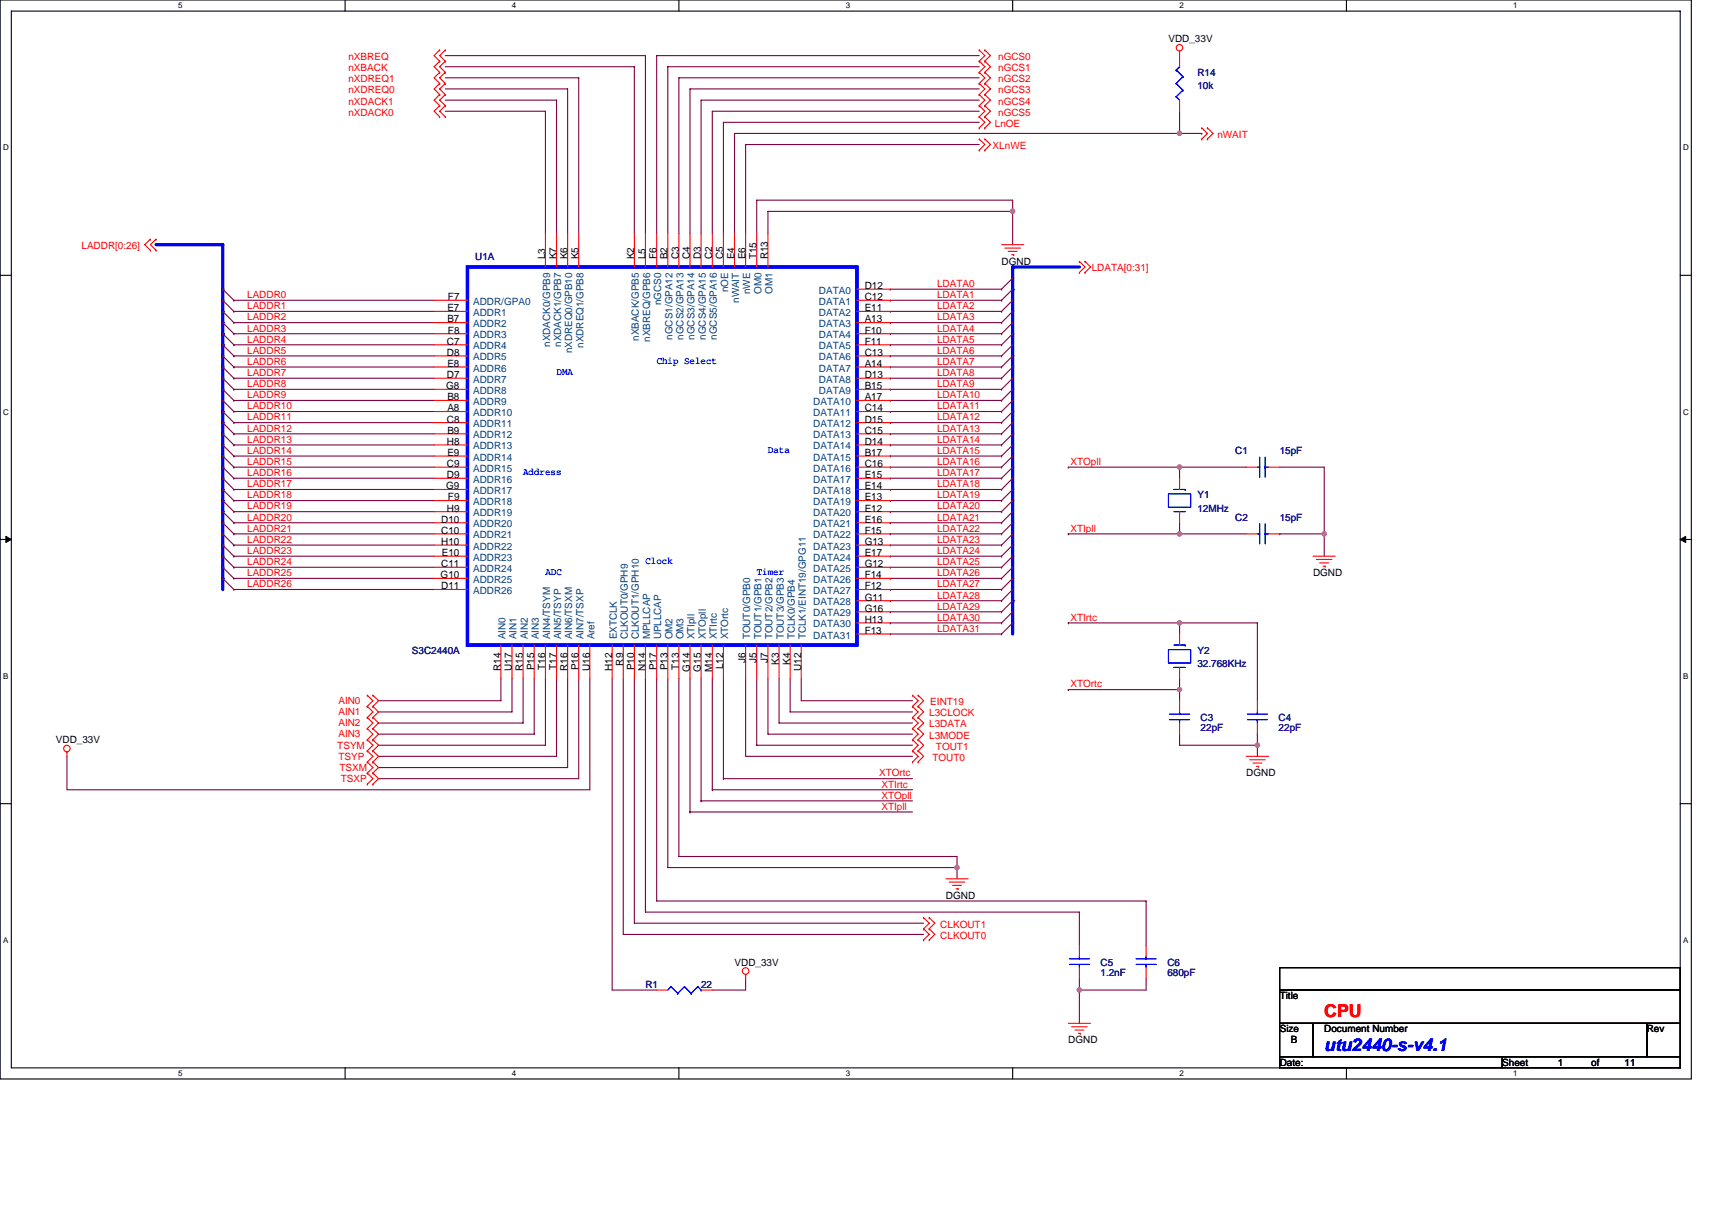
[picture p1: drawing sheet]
<svg xmlns="http://www.w3.org/2000/svg" width="297mm" height="210mm" viewBox="0 0 297 210" stroke-linecap="round" stroke-linejoin="round" font-family="sans-serif">
<defs><g id="words">
<text font-size="3.1" fill="#f00" x="229.8" y="176.6">CPU</text>
<text font-size="3.1" fill="#00f" x="229.8" y="182.4">utu2440-s-v4.1</text>
<g font-size="1.7" fill="#f00">
<text x="60.4" y="10.4">nXBREQ</text>
<text x="173.2" y="10.4">nGCS0</text>
<text x="60.4" y="16.2">nXDREQ0</text>
<text x="60.4" y="14.3">nXDREQ1</text>
<text x="60.4" y="12.4">nXBACK</text>
<text x="173.2" y="12.4">nGCS1</text>
<text x="173.2" y="14.3">nGCS2</text>
<text x="173.2" y="16.2">nGCS3</text>
<text x="60.4" y="20.1">nXDACK0</text>
<text x="60.4" y="18.1">nXDACK1</text>
<text x="172.6" y="22">LnOE</text>
<text x="173.2" y="18.1">nGCS4</text>
<text x="173.2" y="20.1">nGCS5</text>
<text x="211.2" y="23.9">nWAIT</text>
<text x="172.2" y="25.9">XLnWE</text>
<text x="14.1" y="43.2">LADDR[0:26]</text>
<text x="189.4" y="47.1">LDATA[0:31]</text>
<text x="42.9" y="51.7">LADDR0</text>
<text x="42.9" y="53.7">LADDR1</text>
<text x="162.6" y="49.8">LDATA0</text>
<text x="162.6" y="51.7">LDATA1</text>
<text x="162.6" y="53.7">LDATA2</text>
<text x="42.9" y="55.6">LADDR2</text>
<text x="42.9" y="57.5">LADDR3</text>
<text x="42.9" y="59.5">LADDR4</text>
<text x="162.6" y="55.6">LDATA3</text>
<text x="162.6" y="57.5">LDATA4</text>
<text x="162.6" y="59.5">LDATA5</text>
<text x="42.9" y="61.4">LADDR5</text>
<text x="42.9" y="63.3">LADDR6</text>
<text x="42.9" y="65.3">LADDR7</text>
<text x="162.6" y="61.4">LDATA6</text>
<text x="162.6" y="63.3">LDATA7</text>
<text x="162.6" y="65.3">LDATA8</text>
<text x="42.9" y="67.2">LADDR8</text>
<text x="42.9" y="69.1">LADDR9</text>
<text x="42.9" y="71">LADDR10</text>
<text x="162.6" y="67.2">LDATA9</text>
<text x="162.6" y="69.1">LDATA10</text>
<text x="162.6" y="71">LDATA11</text>
<text x="42.9" y="73">LADDR11</text>
<text x="42.9" y="74.9">LADDR12</text>
<text x="42.9" y="76.8">LADDR13</text>
<text x="162.6" y="73">LDATA12</text>
<text x="162.6" y="74.9">LDATA13</text>
<text x="162.6" y="76.8">LDATA14</text>
<text x="42.9" y="78.8">LADDR14</text>
<text x="42.9" y="80.7">LADDR15</text>
<text x="42.9" y="82.6">LADDR16</text>
<text x="162.6" y="78.8">LDATA15</text>
<text x="162.6" y="80.7">LDATA16</text>
<text x="162.6" y="82.6">LDATA17</text>
<text x="185.7" y="80.7">XTOpll</text>
<text x="42.9" y="84.6">LADDR17</text>
<text x="42.9" y="86.5">LADDR18</text>
<text x="42.9" y="88.4">LADDR19</text>
<text x="162.6" y="84.6">LDATA18</text>
<text x="162.6" y="86.5">LDATA19</text>
<text x="162.6" y="88.4">LDATA20</text>
<text x="42.9" y="90.3">LADDR20</text>
<text x="42.9" y="92.3">LADDR21</text>
<text x="42.9" y="94.2">LADDR22</text>
<text x="162.6" y="90.3">LDATA21</text>
<text x="162.6" y="92.3">LDATA22</text>
<text x="162.6" y="94.2">LDATA23</text>
<text x="185.7" y="92.3">XTIpll</text>
<text x="42.9" y="96.1">LADDR23</text>
<text x="42.9" y="98.1">LADDR24</text>
<text x="42.9" y="100">LADDR25</text>
<text x="42.9" y="101.9">LADDR26</text>
<text x="162.6" y="96.1">LDATA24</text>
<text x="162.6" y="98.1">LDATA25</text>
<text x="162.6" y="100">LDATA26</text>
<text x="162.6" y="101.9">LDATA27</text>
<text x="162.6" y="103.9">LDATA28</text>
<text x="162.6" y="105.8">LDATA29</text>
<text x="162.6" y="107.7">LDATA30</text>
<text x="185.7" y="107.7">XTIrtc</text>
<text x="162.6" y="109.6">LDATA31</text>
<text x="185.7" y="119.3">XTOrtc</text>
<text x="58.7" y="122.2">AIN0</text>
<text x="58.7" y="124.1">AIN1</text>
<text x="161.2" y="124.3">L3CLOCK</text>
<text x="161.4" y="122.4">EINT19</text>
<text x="58.5" y="129.9">TSYM</text>
<text x="58.7" y="126">AIN2</text>
<text x="58.7" y="128">AIN3</text>
<text x="58.7" y="131.8">TSYP</text>
<text x="161.2" y="126.2">L3DATA</text>
<text x="161.2" y="128.2">L3MODE</text>
<text x="162.4" y="130.1">TOUT1</text>
<text x="58.9" y="133.8">TSXM</text>
<text x="59.1" y="135.7">TSXP</text>
<text x="152.5" y="134.7">XTOrtc</text>
<text x="152.9" y="136.7">XTIrtc</text>
<text x="161.8" y="132">TOUT0</text>
<text x="152.9" y="138.6">XTOpll</text>
<text x="152.9" y="140.5">XTIpll</text>
<text x="163.1" y="161">CLKOUT1</text>
<text x="163.1" y="162.9">CLKOUT0</text>
</g>
<g font-size="1.7">
<text x="202.7" y="7.3">VDD_33V</text>
<text x="94.6" y="45" transform="rotate(-90 94.6 45)">L3</text>
<text x="96.5" y="45" transform="rotate(-90 96.5 45)">K7</text>
<text x="98.5" y="45" transform="rotate(-90 98.5 45)">K6</text>
<text x="100.4" y="45" transform="rotate(-90 100.4 45)">K5</text>
<text x="110" y="45" transform="rotate(-90 110 45)">K2</text>
<text x="112" y="45" transform="rotate(-90 112 45)">L5</text>
<text x="113.9" y="45" transform="rotate(-90 113.9 45)">F6</text>
<text x="115.8" y="45" transform="rotate(-90 115.8 45)">B2</text>
<text x="117.8" y="45" transform="rotate(-90 117.8 45)">C3</text>
<text x="119.7" y="45" transform="rotate(-90 119.7 45)">C4</text>
<text x="121.6" y="45" transform="rotate(-90 121.6 45)">D3</text>
<text x="123.6" y="45" transform="rotate(-90 123.6 45)">C2</text>
<text x="125.5" y="45" transform="rotate(-90 125.5 45)">C5</text>
<text x="127.4" y="45" transform="rotate(-90 127.4 45)">E4</text>
<text x="129.3" y="45" transform="rotate(-90 129.3 45)">E6</text>
<text x="131.3" y="45" transform="rotate(-90 131.3 45)">T15</text>
<text x="133.2" y="45" transform="rotate(-90 133.2 45)">R13</text>
<text x="173.8" y="45.9">DGND</text>
<text x="77.7" y="52.1">F7</text>
<text x="150" y="50.2">D12</text>
<text x="150" y="52.1">C12</text>
<text x="77.5" y="59.8">C7</text>
<text x="77.6" y="54">E7</text>
<text x="77.6" y="56">B7</text>
<text x="77.7" y="57.9">F8</text>
<text x="150" y="54">E11</text>
<text x="150" y="56">A13</text>
<text x="150" y="57.9">F10</text>
<text x="150" y="59.8">F11</text>
<text x="77.5" y="61.7">D8</text>
<text x="77.5" y="65.6">D7</text>
<text x="77.6" y="63.7">E8</text>
<text x="150" y="61.7">C13</text>
<text x="150" y="63.7">A14</text>
<text x="150" y="65.6">D13</text>
<text x="77.4" y="67.5">G8</text>
<text x="77.6" y="69.5">B8</text>
<text x="77.6" y="71.4">A8</text>
<text x="150" y="67.5">B15</text>
<text x="150" y="69.5">A17</text>
<text x="150" y="71.4">C14</text>
<text x="77.5" y="73.3">C8</text>
<text x="77.5" y="77.2">H8</text>
<text x="77.6" y="75.3">B9</text>
<text x="150" y="73.3">D15</text>
<text x="150" y="75.3">C15</text>
<text x="150" y="77.2">D14</text>
<text x="77.5" y="81">C9</text>
<text x="77.5" y="83">D9</text>
<text x="77.6" y="79.1">E9</text>
<text x="150" y="79.1">B17</text>
<text x="150" y="81">C16</text>
<text x="150" y="83">E15</text>
<text x="77.4" y="84.9">G9</text>
<text x="77.5" y="88.8">H9</text>
<text x="77.7" y="86.8">F9</text>
<text x="150" y="84.9">E14</text>
<text x="150" y="86.8">E13</text>
<text x="150" y="88.8">E12</text>
<text x="76.6" y="90.7">D10</text>
<text x="76.6" y="92.6">C10</text>
<text x="76.6" y="94.6">H10</text>
<text x="150" y="90.7">E16</text>
<text x="150" y="92.6">F15</text>
<text x="150" y="94.6">G13</text>
<text x="76.5" y="100.4">G10</text>
<text x="76.6" y="98.4">C11</text>
<text x="76.6" y="96.5">E10</text>
<text x="150" y="96.5">E17</text>
<text x="150" y="98.4">G12</text>
<text x="150" y="100.4">F14</text>
<text x="227.8" y="100">DGND</text>
<text x="76.6" y="102.3">D11</text>
<text x="150" y="102.3">F12</text>
<text x="150" y="104.2">G11</text>
<text x="150" y="106.2">G16</text>
<text x="150" y="108.1">H13</text>
<text x="150" y="110">F13</text>
<text x="86.9" y="116.5" transform="rotate(-90 86.9 116.5)">R14</text>
<text x="88.8" y="116.5" transform="rotate(-90 88.8 116.5)">U17</text>
<text x="90.7" y="116.5" transform="rotate(-90 90.7 116.5)">R15</text>
<text x="92.7" y="116.4" transform="rotate(-90 92.7 116.4)">P15</text>
<text x="94.6" y="116.3" transform="rotate(-90 94.6 116.3)">T16</text>
<text x="96.5" y="116.3" transform="rotate(-90 96.5 116.3)">T17</text>
<text x="98.5" y="116.5" transform="rotate(-90 98.5 116.5)">R16</text>
<text x="100.4" y="116.4" transform="rotate(-90 100.4 116.4)">P16</text>
<text x="102.3" y="116.5" transform="rotate(-90 102.3 116.5)">U16</text>
<text x="106.2" y="116.5" transform="rotate(-90 106.2 116.5)">H12</text>
<text x="108.1" y="115.5" transform="rotate(-90 108.1 115.5)">R9</text>
<text x="110" y="116.4" transform="rotate(-90 110 116.4)">P10</text>
<text x="112" y="116.5" transform="rotate(-90 112 116.5)">N14</text>
<text x="113.9" y="116.4" transform="rotate(-90 113.9 116.4)">P17</text>
<text x="115.8" y="116.4" transform="rotate(-90 115.8 116.4)">P13</text>
<text x="117.8" y="116.3" transform="rotate(-90 117.8 116.3)">T13</text>
<text x="119.7" y="116.5" transform="rotate(-90 119.7 116.5)">G14</text>
<text x="121.6" y="116.5" transform="rotate(-90 121.6 116.5)">G15</text>
<text x="123.6" y="116.6" transform="rotate(-90 123.6 116.6)">M14</text>
<text x="125.5" y="116.2" transform="rotate(-90 125.5 116.2)">L12</text>
<text x="129.3" y="115.1" transform="rotate(-90 129.3 115.1)">J6</text>
<text x="131.3" y="115.1" transform="rotate(-90 131.3 115.1)">J5</text>
<text x="133.2" y="115.1" transform="rotate(-90 133.2 115.1)">J7</text>
<text x="135.1" y="115.4" transform="rotate(-90 135.1 115.4)">K3</text>
<text x="137.1" y="115.4" transform="rotate(-90 137.1 115.4)">K4</text>
<text x="139" y="116.5" transform="rotate(-90 139 116.5)">U12</text>
<text x="9.7" y="128.9">VDD_33V</text>
<text x="216.2" y="134.7">DGND</text>
<text x="164.1" y="156">DGND</text>
<text x="127.4" y="167.6">VDD_33V</text>
<text x="222" y="173.4">Title</text>
<text x="222" y="179.1">Size</text>
<text x="229.8" y="179.1">Document Number</text>
<text x="285.7" y="179.1">Rev</text>
<text x="185.4" y="181.1">DGND</text>
<text x="222" y="184.9">Date:</text>
<text x="224" y="181.1">B</text>
<text x="260.6" y="184.9">Sheet</text>
<text x="270.3" y="184.9">1</text>
<text x="276.1" y="184.9">of</text>
<text x="281.9" y="184.9">11</text>
</g>
<g font-size="1.7" fill="#000080">
<text x="207.7" y="13.1">R14</text>
<text x="207.7" y="15.4">10k</text>
<text x="82.5" y="45.2">U1A</text>
<text x="214.3" y="78.8">C1</text>
<text x="222" y="78.8">15pF</text>
<text x="207.7" y="86.5">Y1</text>
<text x="207.7" y="88.8">12MHz</text>
<text x="214.3" y="90.3">C2</text>
<text x="222" y="90.3">15pF</text>
<text x="71.5" y="113.5">S3C2440A</text>
<text x="207.7" y="113.5">Y2</text>
<text x="207.7" y="115.8">32.768KHz</text>
<text x="208.3" y="125.1">C3</text>
<text x="221.8" y="125.1">C4</text>
<text x="208.3" y="126.8">22pF</text>
<text x="221.8" y="126.8">22pF</text>
<text x="190.9" y="167.6">C5</text>
<text x="202.5" y="167.6">C6</text>
<text x="112" y="171.4">R1</text>
<text x="121.6" y="171.4">22</text>
<text x="190.9" y="169.3">1.2nF</text>
<text x="202.5" y="169.3">680pF</text>
</g>
<g font-size="1.7" fill="#004080">
<text x="82.1" y="52.9">ADDR/GPA0</text>
<text x="114.7" y="52.9" transform="rotate(-90 114.7 52.9)">nGCS0</text>
<text x="126.3" y="50.7" transform="rotate(-90 126.3 50.7)">nOE</text>
<text x="128.2" y="52.6" transform="rotate(-90 128.2 52.6)">nWAIT</text>
<text x="130.2" y="51" transform="rotate(-90 130.2 51)">nWE</text>
<text x="132.1" y="51" transform="rotate(-90 132.1 51)">OM0</text>
<text x="134" y="51" transform="rotate(-90 134 51)">OM1</text>
<text x="142.1" y="51">DATA0</text>
<text x="142.1" y="52.9">DATA1</text>
<text x="82.1" y="54.8">ADDR1</text>
<text x="82.1" y="56.8">ADDR2</text>
<text x="82.1" y="58.7">ADDR3</text>
<text x="110.9" y="59.1" transform="rotate(-90 110.9 59.1)">nXBACK/GPB5</text>
<text x="112.8" y="59.3" transform="rotate(-90 112.8 59.3)">nXBREQ/GPB6</text>
<text x="116.7" y="58.9" transform="rotate(-90 116.7 58.9)">nGCS1/GPA12</text>
<text x="118.6" y="58.9" transform="rotate(-90 118.6 58.9)">nGCS2/GPA13</text>
<text x="120.5" y="58.9" transform="rotate(-90 120.5 58.9)">nGCS3/GPA14</text>
<text x="122.4" y="58.9" transform="rotate(-90 122.4 58.9)">nGCS4/GPA15</text>
<text x="124.4" y="58.9" transform="rotate(-90 124.4 58.9)">nGCS5/GPA16</text>
<text x="142.1" y="54.8">DATA2</text>
<text x="142.1" y="56.8">DATA3</text>
<text x="142.1" y="58.7">DATA4</text>
<text x="82.1" y="60.6">ADDR4</text>
<text x="82.1" y="62.5">ADDR5</text>
<text x="82.1" y="64.5">ADDR6</text>
<text x="95.4" y="60.2" transform="rotate(-90 95.4 60.2)">nXDACK0/GPB9</text>
<text x="97.4" y="60.2" transform="rotate(-90 97.4 60.2)">nXDACK1/GPB7</text>
<text x="99.3" y="61.3" transform="rotate(-90 99.3 61.3)">nXDREQ0/GPB10</text>
<text x="101.2" y="60.4" transform="rotate(-90 101.2 60.4)">nXDREQ1/GPB8</text>
<text x="142.1" y="60.6">DATA5</text>
<text x="142.1" y="62.5">DATA6</text>
<text x="142.1" y="64.5">DATA7</text>
<text x="82.1" y="66.4">ADDR7</text>
<text x="82.1" y="68.3">ADDR8</text>
<text x="82.1" y="70.3">ADDR9</text>
<text x="141.1" y="70.3">DATA10</text>
<text x="142.1" y="66.4">DATA8</text>
<text x="142.1" y="68.3">DATA9</text>
<text x="82.1" y="72.2">ADDR10</text>
<text x="82.1" y="74.1">ADDR11</text>
<text x="82.1" y="76.1">ADDR12</text>
<text x="82.1" y="78">ADDR13</text>
<text x="141.1" y="72.2">DATA11</text>
<text x="141.1" y="74.1">DATA12</text>
<text x="141.1" y="76.1">DATA13</text>
<text x="141.1" y="78">DATA14</text>
<text x="82.1" y="79.9">ADDR14</text>
<text x="82.1" y="81.9">ADDR15</text>
<text x="82.1" y="83.8">ADDR16</text>
<text x="141.1" y="79.9">DATA15</text>
<text x="141.1" y="81.9">DATA16</text>
<text x="141.1" y="83.8">DATA17</text>
<text x="82.1" y="85.7">ADDR17</text>
<text x="82.1" y="87.7">ADDR18</text>
<text x="82.1" y="89.6">ADDR19</text>
<text x="141.1" y="85.7">DATA18</text>
<text x="141.1" y="87.7">DATA19</text>
<text x="141.1" y="89.6">DATA20</text>
<text x="82.1" y="91.5">ADDR20</text>
<text x="82.1" y="93.4">ADDR21</text>
<text x="82.1" y="95.4">ADDR22</text>
<text x="141.1" y="91.5">DATA21</text>
<text x="141.1" y="93.4">DATA22</text>
<text x="141.1" y="95.4">DATA23</text>
<text x="82.1" y="97.3">ADDR23</text>
<text x="82.1" y="99.2">ADDR24</text>
<text x="82.1" y="101.2">ADDR25</text>
<text x="141.1" y="97.3">DATA24</text>
<text x="141.1" y="99.2">DATA25</text>
<text x="141.1" y="101.2">DATA26</text>
<text x="82.1" y="103.1">ADDR26</text>
<text x="141.1" y="103.1">DATA27</text>
<text x="141.1" y="105">DATA28</text>
<text x="141.1" y="107">DATA29</text>
<text x="87.7" y="111" transform="rotate(-90 87.7 111)">AIN0</text>
<text x="89.6" y="111" transform="rotate(-90 89.6 111)">AIN1</text>
<text x="91.6" y="111" transform="rotate(-90 91.6 111)">AIN2</text>
<text x="93.5" y="111" transform="rotate(-90 93.5 111)">AIN3</text>
<text x="95.4" y="111" transform="rotate(-90 95.4 111)">AIN4/TSYM</text>
<text x="97.4" y="111" transform="rotate(-90 97.4 111)">AIN5/TSYP</text>
<text x="99.3" y="111" transform="rotate(-90 99.3 111)">AIN6/TSXM</text>
<text x="101.2" y="111" transform="rotate(-90 101.2 111)">AIN7/TSXP</text>
<text x="103.1" y="111" transform="rotate(-90 103.1 111)">Aref</text>
<text x="107" y="111" transform="rotate(-90 107 111)">EXTCLK</text>
<text x="108.9" y="111" transform="rotate(-90 108.9 111)">CLKOUT0/GPH9</text>
<text x="110.9" y="111" transform="rotate(-90 110.9 111)">CLKOUT1/GPH10</text>
<text x="112.8" y="111" transform="rotate(-90 112.8 111)">MPLLCAP</text>
<text x="114.7" y="111" transform="rotate(-90 114.7 111)">UPLLCAP</text>
<text x="116.7" y="111" transform="rotate(-90 116.7 111)">OM2</text>
<text x="118.6" y="111" transform="rotate(-90 118.6 111)">OM3</text>
<text x="120.5" y="111" transform="rotate(-90 120.5 111)">XTIpll</text>
<text x="122.4" y="111" transform="rotate(-90 122.4 111)">XTOpll</text>
<text x="124.4" y="111" transform="rotate(-90 124.4 111)">XTIrtc</text>
<text x="126.3" y="111" transform="rotate(-90 126.3 111)">XTOrtc</text>
<text x="130.2" y="111" transform="rotate(-90 130.2 111)">TOUT0/GPB0</text>
<text x="132.1" y="111" transform="rotate(-90 132.1 111)">TOUT1/GPB1</text>
<text x="134" y="111" transform="rotate(-90 134 111)">TOUT2/GPB2</text>
<text x="136" y="111" transform="rotate(-90 136 111)">TOUT3/GPB3</text>
<text x="137.9" y="111" transform="rotate(-90 137.9 111)">TCLK0/GPB4</text>
<text x="139.8" y="111" transform="rotate(-90 139.8 111)">TCLK1/EINT19/GPG11</text>
<text x="141.1" y="108.9">DATA30</text>
<text x="141.1" y="110.8">DATA31</text>
</g>
<g font-size="1.7" fill="#00f">
<text x="96.6" y="65.1">DMA</text>
<text x="113.9" y="63.1">Chip Select</text>
<text x="90.8" y="82.4">Address</text>
<text x="133.2" y="78.6">Data</text>
<text x="94.6" y="99.8">ADC</text>
<text x="112" y="97.9">Clock</text>
<text x="131.3" y="99.8">Timer</text>
</g>
<g font-size="1.4">
<text x="30.9" y="1.5">5</text>
<text x="88.8" y="1.5">4</text>
<text x="146.7" y="1.5">3</text>
<text x="204.7" y="1.5">2</text>
<text x="262.6" y="1.5">1</text>
<text x=".5" y="26.1">D</text>
<text x="292" y="26.1">D</text>
<text x=".5" y="71.9">C</text>
<text x="292" y="71.9">C</text>
<text x=".5" y="117.8">B</text>
<text x="292" y="117.8">B</text>
<text x=".5" y="163.6">A</text>
<text x="292" y="163.6">A</text>
<text x="30.9" y="186.8">5</text>
<text x="88.8" y="186.8">4</text>
<text x="146.7" y="186.8">3</text>
<text x="204.7" y="186.8">2</text>
<text x="262.6" y="186.8">1</text>
</g>
</g></defs>
<path d="M0 0h293.5v187.2h-293.5zM2 1.9h289.5v183.4h-289.5z" fill="none" stroke="#000" stroke-width=".19"/>
<g fill="#fff">
<path d="M30.9 .2h.8v1.6h-.8z"/>
<path d="M30.9 185.5h.8v1.6h-.8z"/>
</g>
<path d="M59.9 0v1.9M59.9 185.3v1.9" fill="none" stroke="#000" stroke-width=".19"/>
<g fill="#fff">
<path d="M88.8 .2h.8v1.6h-.8z"/>
<path d="M88.8 185.5h.8v1.6h-.8z"/>
</g>
<path d="M117.8 0v1.9M117.8 185.3v1.9" fill="none" stroke="#000" stroke-width=".19"/>
<g fill="#fff">
<path d="M146.7 .2h.8v1.6h-.8z"/>
<path d="M146.7 185.5h.8v1.6h-.8z"/>
</g>
<path d="M175.7 0v1.9M175.7 185.3v1.9" fill="none" stroke="#000" stroke-width=".19"/>
<g fill="#fff">
<path d="M204.7 .2h.7v1.6h-.7z"/>
<path d="M204.7 185.5h.7v1.6h-.7z"/>
</g>
<path d="M233.6 0v1.9M233.6 185.3v1.9" fill="none" stroke="#000" stroke-width=".19"/>
<g fill="#fff">
<path d="M262.6 .2h.7v1.6h-.7z"/>
<path d="M262.6 185.5h.7v1.6h-.7z"/>
<path d="M.5 24.8h1v1.6h-1z"/>
<path d="M292 24.8h1v1.6h-1z"/>
<path d="M.5 70.7h1v1.5h-1z"/>
<path d="M292 70.7h1v1.5h-1z"/>
</g>
<path d="M0 47.8h2M291.5 47.8h2" fill="none" stroke="#000" stroke-width=".19"/>
<g fill="#fff">
<path d="M.5 116.5h.9v1.6h-.9z"/>
<path d="M292 116.5h.9v1.6h-.9z"/>
</g>
<path d="M0 93.6h2M291.5 93.6h2" fill="none" stroke="#000" stroke-width=".19"/>
<path d="M1 93.1l1 .5-1 .5zM291.5 93.6l1-.5v1z" fill="#000" stroke="#000" stroke-width=".17"/>
<g fill="#fff">
<path d="M.5 162.4h.9v1.5h-.9z"/>
<path d="M292 162.4h.9v1.5h-.9z"/>
</g>
<path d="M0 139.5h2M291.5 139.5h2M222 167.9h69.5v3.9h-69.5zM222 171.8h69.5v5.8h-69.5zM222 177.6h5.8v5.8h-5.8zM227.8 177.6h57.9v5.8h-57.9zM285.7 177.6h5.8v5.8h-5.8zM222 183.4h38.6v1.9h-38.6zM260.6 183.4h30.9v1.9h-30.9z" fill="none" stroke="#000" stroke-width=".19"/>
<path d="M27.1 42.5h11.5v15.4M38.6 57.9h.1M38.6 57.9v44.4M38.6 59.8h.1M81.1 46.3h67.6v65.7h-67.6zM175.7 50.2h.1M175.7 50.2v54M187.3 46.3h-11.6v3.9M175.7 104.2v5.8M175.7 104.2h.1" fill="none" stroke="#00f" stroke-width=".57"/>
<g fill="none" stroke="#800040" stroke-width=".19">
<path d="M77.3 19.3h17.3v21.2M77.3 17.4h19.3v23.1M77.3 15.4h21.2v25.1M77.3 13.5h23.1v27M77.3 11.6h32.8v28.9M77.3 9.7h34.7v30.8M169.9 19.3h-46.3v21.2M169.9 17.4h-48.3v23.1M169.9 15.4h-50.2v25.1M169.9 13.5h-52.1v27M169.9 11.6h-54v28.9M169.9 9.7h-56v30.8"/>
<path d="M204.7 19.3v3.9h3.8M169.9 25.1h-40.5v15.4M169.9 21.2h-44.4v19.3M175.7 36.7h-42.5v3.8M175.7 36.7v-2h-44.4v5.8M175.7 36.7h.1M175.7 36.7v5.8M204.7 23.2h-77.3v17.3M204.7 23.2h.1M208.5 23.2h.1M38.6 50.2h.1M38.6 52.1h.1"/>
<path d="M38.6 54h.1M38.6 56h.1M38.6 57.9h.1M38.6 59.8h.1M38.6 50.2l2 1.9M38.6 52.1l2 1.9M38.6 54l2 2M38.6 56l2 1.9M38.6 57.9l2 1.9M38.6 59.8l2 2M40.6 52.1h.1M40.6 54h.1"/>
<path d="M40.6 56h.1M40.6 57.9h.1M40.6 59.8h.1M40.6 52.1h34.7M40.6 54h34.7M40.6 56h34.7M40.6 57.9h34.7M40.6 59.8h34.7M154.5 50.2h.1M154.5 52.1h.1M154.5 54h.1M154.5 56h.1"/>
<path d="M154.5 57.9h.1M154.5 59.8h.1M154.5 52.1h19.3M154.5 54h19.3M154.5 50.2h19.3M154.5 56h19.3M154.5 57.9h19.3M154.5 59.8h19.3M173.8 50.2h.1M173.8 52.1h.1M173.8 54h.1M173.8 56h.1"/>
<path d="M173.8 57.9h.1M173.8 59.8h.1M175.7 48.3l-1.9 1.9M175.7 50.2l-1.9 1.9M175.7 52.1l-1.9 1.9M175.7 54l-1.9 2M175.7 56l-1.9 1.9M175.7 57.9l-1.9 1.9M175.7 59.8l-1.9 2M38.6 61.8h.1M38.6 63.7h.1M38.6 65.6h.1"/>
<path d="M38.6 67.6h.1M38.6 69.5h.1M38.6 71.4h.1M38.6 73.3h.1M38.6 75.3h.1M38.6 77.2h.1M38.6 79.1h.1M38.6 61.8l2 1.9M38.6 63.7l2 1.9M38.6 65.6l2 2M38.6 67.6l2 1.9M38.6 69.5l2 1.9"/>
<path d="M38.6 71.4l2 1.9M38.6 73.3l2 2M38.6 75.3l2 1.9M38.6 77.2l2 1.9M38.6 79.1l2 2M40.6 61.8h.1M40.6 63.7h.1M40.6 65.6h.1M40.6 67.6h.1M40.6 69.5h.1M40.6 71.4h.1M40.6 73.3h.1"/>
<path d="M40.6 75.3h.1M40.6 77.2h.1M40.6 79.1h.1M40.6 61.8h34.7M40.6 63.7h34.7M40.6 65.6h34.7M40.6 67.6h34.7M40.6 69.5h34.7M40.6 71.4h34.7M40.6 73.3h34.7M40.6 75.3h34.7M40.6 77.2h34.7"/>
<path d="M40.6 79.1h34.7M154.5 61.8h.1M154.5 63.7h.1M154.5 65.6h.1M154.5 67.6h.1M154.5 69.5h.1M154.5 71.4h.1M154.5 73.3h.1M154.5 75.3h.1M154.5 77.2h.1M154.5 79.1h.1M154.5 61.8h19.3"/>
<path d="M154.5 63.7h19.3M154.5 65.6h19.3M154.5 67.6h19.3M154.5 69.5h19.3M154.5 71.4h19.3M154.5 73.3h19.3M154.5 75.3h19.3M154.5 77.2h19.3M154.5 79.1h19.3M173.8 61.8h.1M173.8 63.7h.1M173.8 65.6h.1"/>
<path d="M173.8 67.6h.1M173.8 69.5h.1M173.8 71.4h.1M173.8 73.3h.1M173.8 75.3h.1M173.8 77.2h.1M173.8 79.1h.1M175.7 61.8l-1.9 1.9M175.7 63.7l-1.9 1.9M175.7 65.6l-1.9 2M175.7 67.6l-1.9 1.9M175.7 69.5l-1.9 1.9"/>
<path d="M175.7 71.4l-1.9 1.9M175.7 73.3l-1.9 2M175.7 75.3l-1.9 1.9M175.7 77.2l-1.9 1.9M175.7 79.1l-1.9 2M38.6 81.1h.1M38.6 83h.1M38.6 84.9h.1M38.6 86.9h.1M38.6 88.8h.1M38.6 90.7h.1M38.6 92.6h.1"/>
<path d="M38.6 94.6h.1M38.6 96.5h.1M38.6 98.4h.1M38.6 81.1l2 1.9M38.6 83l2 1.9M38.6 84.9l2 2M38.6 86.9l2 1.9M38.6 88.8l2 1.9M38.6 90.7l2 1.9M38.6 92.6l2 2M38.6 94.6l2 1.9M38.6 96.5l2 1.9"/>
<path d="M38.6 98.4l2 2M40.6 81.1h.1M40.6 83h.1M40.6 84.9h.1M40.6 86.9h.1M40.6 88.8h.1M40.6 90.7h.1M40.6 92.6h.1M40.6 94.6h.1M40.6 96.5h.1M40.6 98.4h.1M40.6 81.1h34.7"/>
<path d="M40.6 83h34.7M40.6 84.9h34.7M40.6 86.9h34.7M40.6 88.8h34.7M40.6 90.7h34.7M40.6 92.6h34.7M40.6 94.6h34.7M40.6 96.5h34.7M40.6 98.4h34.7M154.5 81.1h.1M154.5 83h.1M154.5 84.9h.1"/>
<path d="M154.5 86.9h.1M154.5 88.8h.1M154.5 90.7h.1M154.5 92.6h.1M154.5 94.6h.1M154.5 96.5h.1M154.5 98.4h.1M154.5 81.1h19.3M154.5 83h19.3M154.5 84.9h19.3M154.5 86.9h19.3M154.5 88.8h19.3"/>
<path d="M154.5 90.7h19.3M154.5 92.6h19.3M154.5 94.6h19.3M154.5 96.5h19.3M154.5 98.4h19.3M173.8 81.1h.1M173.8 83h.1M173.8 84.9h.1M173.8 86.9h.1M173.8 88.8h.1M173.8 90.7h.1M173.8 92.6h.1"/>
<path d="M173.8 94.6h.1M173.8 96.5h.1M173.8 98.4h.1M175.7 81.1l-1.9 1.9M175.7 83l-1.9 1.9M175.7 84.9l-1.9 2M175.7 86.9l-1.9 1.9M175.7 88.8l-1.9 1.9M175.7 90.7l-1.9 1.9M175.7 92.6l-1.9 2M175.7 94.6l-1.9 1.9M175.7 96.5l-1.9 1.9"/>
<path d="M175.7 98.4l-1.9 2M185.4 81.1h.1M185.4 92.6h.1M185.4 81.1h30.8M185.4 92.6h30.8M204.7 81.1h.1M204.7 92.6h.1M204.7 90.7v1.9M204.7 81.1v1.9M222 81.1h7.8v11.5M222 92.6h7.8v3.9M222 92.6h.1"/>
<path d="M38.6 100.4h.1M38.6 100.4l2 1.9M40.6 100.4h.1M40.6 102.3h.1M40.6 100.4h34.7M40.6 102.3h34.7M86.9 117.8v3.8h-21.2M88.8 117.8v5.7h-23.1M90.8 117.8v7.7h-25.1M92.7 117.8v9.6h-27M94.6 117.8v11.5h-28.9M96.6 117.8v13.5h-30.9"/>
<path d="M98.5 117.8v15.4h-32.8M100.4 117.8v17.3h-34.7M102.3 117.8v19.3h-90.7v-5.8M106.2 117.8v54h7.7M108.1 117.8v44.4h52.1M110.1 117.8v42.4h50.1M112 117.8v40.5h75.3v5.8M113.9 117.8v38.6h85v7.7M115.9 117.8v32.8h50.1M117.8 117.8v30.8h48.2v2M119.7 117.8v23.1M121.6 117.8v21.2"/>
<path d="M123.6 117.8v19.3M125.5 117.8v17.3M129.4 117.8v13.5h28.9M131.3 117.8v11.5h27M133.2 117.8v9.6h25.1M135.2 117.8v7.7h23.1M137.1 117.8v5.7h21.2M139 117.8v3.8h19.3M154.5 100.4h.1M154.5 102.3h.1M154.5 104.2h.1M154.5 106.2h.1"/>
<path d="M154.5 108.1h.1M154.5 110h.1M154.5 100.4h19.3M154.5 102.3h19.3M154.5 104.2h19.3M154.5 106.2h19.3M154.5 108.1h19.3M154.5 110h19.3M173.8 100.4h.1M173.8 102.3h.1M173.8 104.2h.1M173.8 106.2h.1"/>
<path d="M173.8 108.1h.1M173.8 110h.1M175.7 100.4l-1.9 1.9M175.7 102.3l-1.9 1.9M175.7 104.2l-1.9 2M175.7 106.2l-1.9 1.9M175.7 108.1l-1.9 1.9M185.4 108.1h19.3v1.9M185.4 108.1h.1M185.4 119.7h.1M185.4 119.7h19.3M204.7 117.8v1.9"/>
<path d="M204.7 108.1h13.5v13.5M204.7 119.7v1.9M121.6 139h.1M121.6 139h36.7M123.6 137.1h.1M123.6 137.1h34.7M125.5 135.1h.1M125.5 135.1h32.8M204.7 127.4v1.9h13.5M218.2 127.4h.1M218.2 129.3v2M218.2 127.4v1.9"/>
<path d="M119.7 140.9h.1M119.7 140.9h38.6M166 150.6h.1M166 150.6v1.9M129.4 169.9v1.9h-5.8M187.3 169.9v1.9M187.3 171.8h.1M187.3 171.8v5.8M198.9 169.9v1.9h-11.6"/>
</g>
<g fill="#f0f" stroke="#f0f" stroke-width=".19">
<circle cx="204.6" cy="23.1" r=".38"/>
<circle cx="175.7" cy="36.7" r=".38"/>
<circle cx="166" cy="150.6" r=".38"/>
<circle cx="204.6" cy="108.1" r=".38"/>
<circle cx="204.6" cy="119.7" r=".38"/>
<circle cx="218.2" cy="129.3" r=".38"/>
<circle cx="204.6" cy="81.1" r=".38"/>
<circle cx="204.6" cy="92.6" r=".38"/>
<circle cx="229.7" cy="92.6" r=".38"/>
<circle cx="187.3" cy="171.8" r=".38"/>
</g>
<g fill="none" stroke="#f00" stroke-width=".19">
<path d="M76.3 18.3h.1M76.3 16.4h.1M76.3 14.5h.1M76.3 12.6h.1M76.3 10.6h.1M76.3 8.7h.1M76.3 18.3l-1 1 1 1M76.3 16.4l-1 1 1 .9M76.3 14.5l-1 .9 1 1M76.3 12.6l-1 .9 1 1M76.3 10.6l-1 1 1 1M76.3 8.7l-1 1 1 .9"/>
<path d="M77.3 18.3h.1M77.3 16.4h.1M77.3 14.5h.1M77.3 12.6h.1M77.3 10.6h.1M77.3 8.7h.1M77.3 18.3l-1 1 1 1M77.3 16.4l-1 1 1 .9M77.3 14.5l-1 .9 1 1M77.3 12.6l-1 .9 1 1M77.3 10.6l-1 1 1 1M77.3 8.7l-1 1 1 .9"/>
<path d="M169.9 8.7h.1M169.9 10.6h.1M169.9 12.6h.1M169.9 14.5h.1M169.9 16.4h.1M169.9 18.3h.1M169.9 8.7l1 1-1 .9M169.9 10.6l1 1-1 1M169.9 12.6l1 .9-1 1M169.9 14.5l1 .9-1 1M169.9 16.4l1 1-1 .9M169.9 18.3l1 1-1 1"/>
<path d="M170.9 8.7h.1M170.9 10.6h.1M170.9 12.6h.1M170.9 14.5h.1M170.9 16.4h.1M170.9 18.3h.1M170.9 14.5l.9 .9-.9 1M170.9 8.7l.9 1-.9 .9M170.9 10.6l.9 1-.9 1M170.9 12.6l.9 .9-.9 1M170.9 16.4l.9 1-.9 .9M170.9 18.3l.9 1-.9 1"/>
<path d="M204.7 8.9v2.7M204.7 17.4v1.9M76.3 20.3h.1M77.3 20.3h.1M169.9 24.1h.1M169.9 26.1h.1M169.9 20.3h.1M169.9 22.2h.1M169.9 24.1l1 1-1 1M169.9 20.3l1 .9-1 1M170.9 24.1h.1M170.9 26.1h.1"/>
<path d="M170.9 20.3h.1M170.9 22.2h.1M170.9 24.1l.9 1-.9 1M170.9 20.3l.9 .9-.9 1M208.5 22.2h.1M208.5 24.1h.1M208.5 22.2l1 1-1 .9M209.5 22.2h.1M209.5 24.1h.1M209.5 22.2l1 1-1 .9M26.1 41.5h.1M26.1 43.4h.1"/>
<path d="M26.1 41.5l-1 1 1 .9M27.1 41.5h.1M27.1 43.4h.1M27.1 41.5l-1 1 1 .9M75.3 52.1h5.8M75.3 54h5.8M75.3 56h5.8M75.3 57.9h5.8M75.3 59.8h5.8M94.6 40.5v5.8M96.6 40.5v5.8M98.5 40.5v5.8"/>
<path d="M100.4 40.5v5.8M110.1 40.5v5.8M112 40.5v5.8M113.9 40.5v5.8M115.9 40.5v5.8M117.8 40.5v5.8M119.7 40.5v5.8M121.6 40.5v5.8M123.6 40.5v5.8M125.5 40.5v5.8M127.4 40.5v5.8M129.4 40.5v5.8"/>
<path d="M131.3 40.5v5.8M133.2 40.5v5.8M148.7 52.1h5.8M148.7 54h5.8M148.7 56h5.8M148.7 57.9h5.8M148.7 59.8h5.8M148.7 50.2h5.8M173.8 42.5h3.8M174.3 43.1h2.8M174.9 43.6h1.6M175.5 44.2h.4"/>
<path d="M175.9 44.2h.1M187.3 45.4h.1M187.3 47.3h.1M187.3 45.4l1 .9-1 1M188.3 45.4h.1M188.3 47.3h.1M188.3 45.4l.9 .9-.9 1M75.3 61.8h5.8M75.3 63.7h5.8M75.3 65.6h5.8M75.3 67.6h5.8M75.3 69.5h5.8"/>
<path d="M75.3 71.4h5.8M75.3 73.3h5.8M75.3 75.3h5.8M75.3 77.2h5.8M75.3 79.1h5.8M148.7 61.8h5.8M148.7 63.7h5.8M148.7 65.6h5.8M148.7 67.6h5.8M148.7 69.5h5.8M148.7 71.4h5.8M148.7 73.3h5.8"/>
<path d="M148.7 75.3h5.8M148.7 77.2h5.8M148.7 79.1h5.8M75.3 92.6h5.8M75.3 81.1h5.8M75.3 83h5.8M75.3 84.9h5.8M75.3 86.9h5.8M75.3 88.8h5.8M75.3 90.7h5.8M75.3 94.6h5.8M75.3 96.5h5.8"/>
<path d="M75.3 98.4h5.8M148.7 92.6h5.8M148.7 81.1h5.8M148.7 83h5.8M148.7 84.9h5.8M148.7 86.9h5.8M148.7 88.8h5.8M148.7 90.7h5.8M148.7 94.6h5.8M148.7 96.5h5.8M148.7 98.4h5.8M204.7 83v1.9"/>
<path d="M204.7 88.8v1.9M216.2 92.6h2M216.2 81.1h2M220.1 92.6h1.9M220.1 81.1h1.9M227.8 96.5h3.9M228.4 97.1h2.7M229 97.7h1.5M229.5 98.3h.5M230 98.3h.1M75.3 100.4h5.8M75.3 102.3h5.8"/>
<path d="M86.9 112v5.8M88.8 112v5.8M90.8 112v5.8M92.7 112v5.8M94.6 112v5.8M96.6 112v5.8M98.5 112v5.8M100.4 112v5.8M102.3 112v5.8M106.2 112v5.8M108.1 112v5.8M110.1 112v5.8"/>
<path d="M112 112v5.8M113.9 112v5.8M115.9 112v5.8M117.8 112v5.8M119.7 112v5.8M121.6 112v5.8M123.6 112v5.8M125.5 112v5.8M129.4 112v5.8M131.3 112v5.8M133.2 112v5.8M135.2 112v5.8"/>
<path d="M137.1 112v5.8M139 112v5.8M148.7 100.4h5.8M148.7 102.3h5.8M148.7 104.2h5.8M148.7 106.2h5.8M148.7 108.1h5.8M148.7 110h5.8M204.7 110v2M204.7 115.8v2M11.6 130.5v.8M63.7 122.6h.1"/>
<path d="M63.7 120.6h.1M63.7 124.5h.1M63.7 126.4h.1M63.7 128.4h.1M63.7 134.2h.1M63.7 132.2h.1M63.7 130.3h.1M63.7 136.1h.1M63.7 120.6l1 1-1 1M63.7 122.6l1 .9-1 1M63.7 124.5l1 1-1 .9M63.7 126.4l1 1-1 1"/>
<path d="M63.7 132.2l1 1-1 1M63.7 128.4l1 .9-1 1M63.7 130.3l1 1-1 .9M63.7 134.2l1 .9-1 1M64.7 120.6h.1M64.7 122.6h.1M64.7 124.5h.1M64.7 126.4h.1M64.7 128.4h.1M64.7 132.2h.1M64.7 134.2h.1M64.7 130.3h.1"/>
<path d="M64.7 136.1h.1M64.7 120.6l1 1-1 1M64.7 122.6l1 .9-1 1M64.7 124.5l1 1-1 .9M64.7 126.4l1 1-1 1M64.7 132.2l1 1-1 1M64.7 128.4l1 .9-1 1M64.7 130.3l1 1-1 .9M64.7 134.2l1 .9-1 1M158.3 122.6h.1M158.3 124.5h.1M158.3 126.4h.1"/>
<path d="M158.3 128.4h.1M158.3 120.6h.1M158.3 130.3h.1M158.3 132.2h.1M158.3 122.6l1 .9-1 1M158.3 124.5l1 1-1 .9M158.3 126.4l1 1-1 1M158.3 120.6l1 1-1 1M158.3 128.4l1 .9-1 1M158.3 130.3l1 1-1 .9M159.3 122.6h.1M159.3 124.5h.1"/>
<path d="M159.3 126.4h.1M159.3 128.4h.1M159.3 120.6h.1M159.3 130.3h.1M159.3 132.2h.1M159.3 122.6l.9 .9-.9 1M159.3 124.5l.9 1-.9 .9M159.3 126.4l.9 1-.9 1M159.3 120.6l.9 1-.9 1M159.3 128.4l.9 .9-.9 1M159.3 130.3l.9 1-.9 .9M204.7 121.6v1.9"/>
<path d="M204.7 125.5v1.9M216.2 131.3h3.9M216.8 131.8h2.7M217.4 132.4h1.5M218 133h.4M218.2 121.6v1.9M218.2 125.5v1.9M218.4 133h.1M160.2 159.3h.1M160.2 159.3l1 .9-1 1M161.2 159.3h.1M161.2 159.3l1 .9-1 1"/>
<path d="M164.1 152.5h3.9M164.7 153.1h2.7M165.3 153.6h1.5M165.9 154.2h.3M166.2 154.2h.1M113.9 171.8h2M121.6 171.8h2M129.4 169.1v.8M160.2 161.2h.1M160.2 163.1h.1M160.2 161.2l1 1-1 .9M161.2 161.2h.1"/>
<path d="M161.2 163.1h.1M161.2 161.2l1 1-1 .9M185.4 177.6h3.8M185.9 178.2h2.7M186.5 178.8h1.6M187.1 179.3h.4M187.3 164.1v1.9M187.3 167.9v2M187.5 179.3h.1M198.9 164.1v1.9M198.9 167.9v2"/>
<circle cx="204.6" cy="8.3" r=".57"/>
<circle cx="11.6" cy="129.9" r=".57"/>
<circle cx="129.4" cy="168.5" r=".57"/>
</g>
<g fill="none" stroke="#00f" stroke-width=".19">
<path d="M204.1 16.8h.1M204.1 14.5h.1M204.1 12.1h.1M204.1 16.8l.6 .6M204.1 14.5l1.1 1.1M204.1 12.1l1.1 1.2M204.7 11.6h.1M204.7 11.6l-.6 .5M205.2 15.6h.1M205.2 13.3h.1M205.2 15.6l-1.1 1.2M205.2 13.3l-1.1 1.2"/>
<path d="M218.6 79.3v3.5M219.5 79.3v3.5M202.7 85.7h3.9v2.3h-3.9zM203.7 88.8h1.9M203.7 84.9h1.9M205.6 84.9h.1M218.2 92.6h.4M218.2 81.1h.4M218.6 90.9v3.5M219.5 90.9v3.5M219.5 92.6h.1M219.5 81.1h.1"/>
<path d="M219.5 92.6h.6M219.5 81.1h.6M202.7 112.7h3.9v2.3h-3.9zM203.7 115.8h1.9M203.7 112h1.9M205.6 112h.1M202.9 124.9h3.5M202.9 123.9h3.5M204.7 123.5v.4M204.7 124.9h.1M204.7 124.9v.6M216.4 124.9h3.5"/>
<path d="M216.4 123.9h3.5M218.2 123.5v.4M218.2 124.9h.1M218.2 124.9v.6M116.4 171.2h.1M116.4 171.2l-.5 .6M116.4 171.2l1.2 1.2M117.6 172.4h.1M118.8 171.2h.1M118.8 171.2l-1.2 1.2M118.8 171.2l1.1 1.2M119.9 172.4h.1"/>
<path d="M121.1 171.2h.1M121.1 171.2l-1.2 1.2M121.1 171.2l.5 .6M121.6 171.8h.1M185.5 167.4h3.5M185.5 166.4h3.5M187.3 166v.4M187.3 167.4h.1M187.3 167.4v.5M197.1 167.4h3.5M197.1 166.4h3.5M198.9 166v.4"/>
<path d="M198.9 167.4h.1M198.9 167.4v.5"/>
</g>
<use href="#words"/>
</svg>
